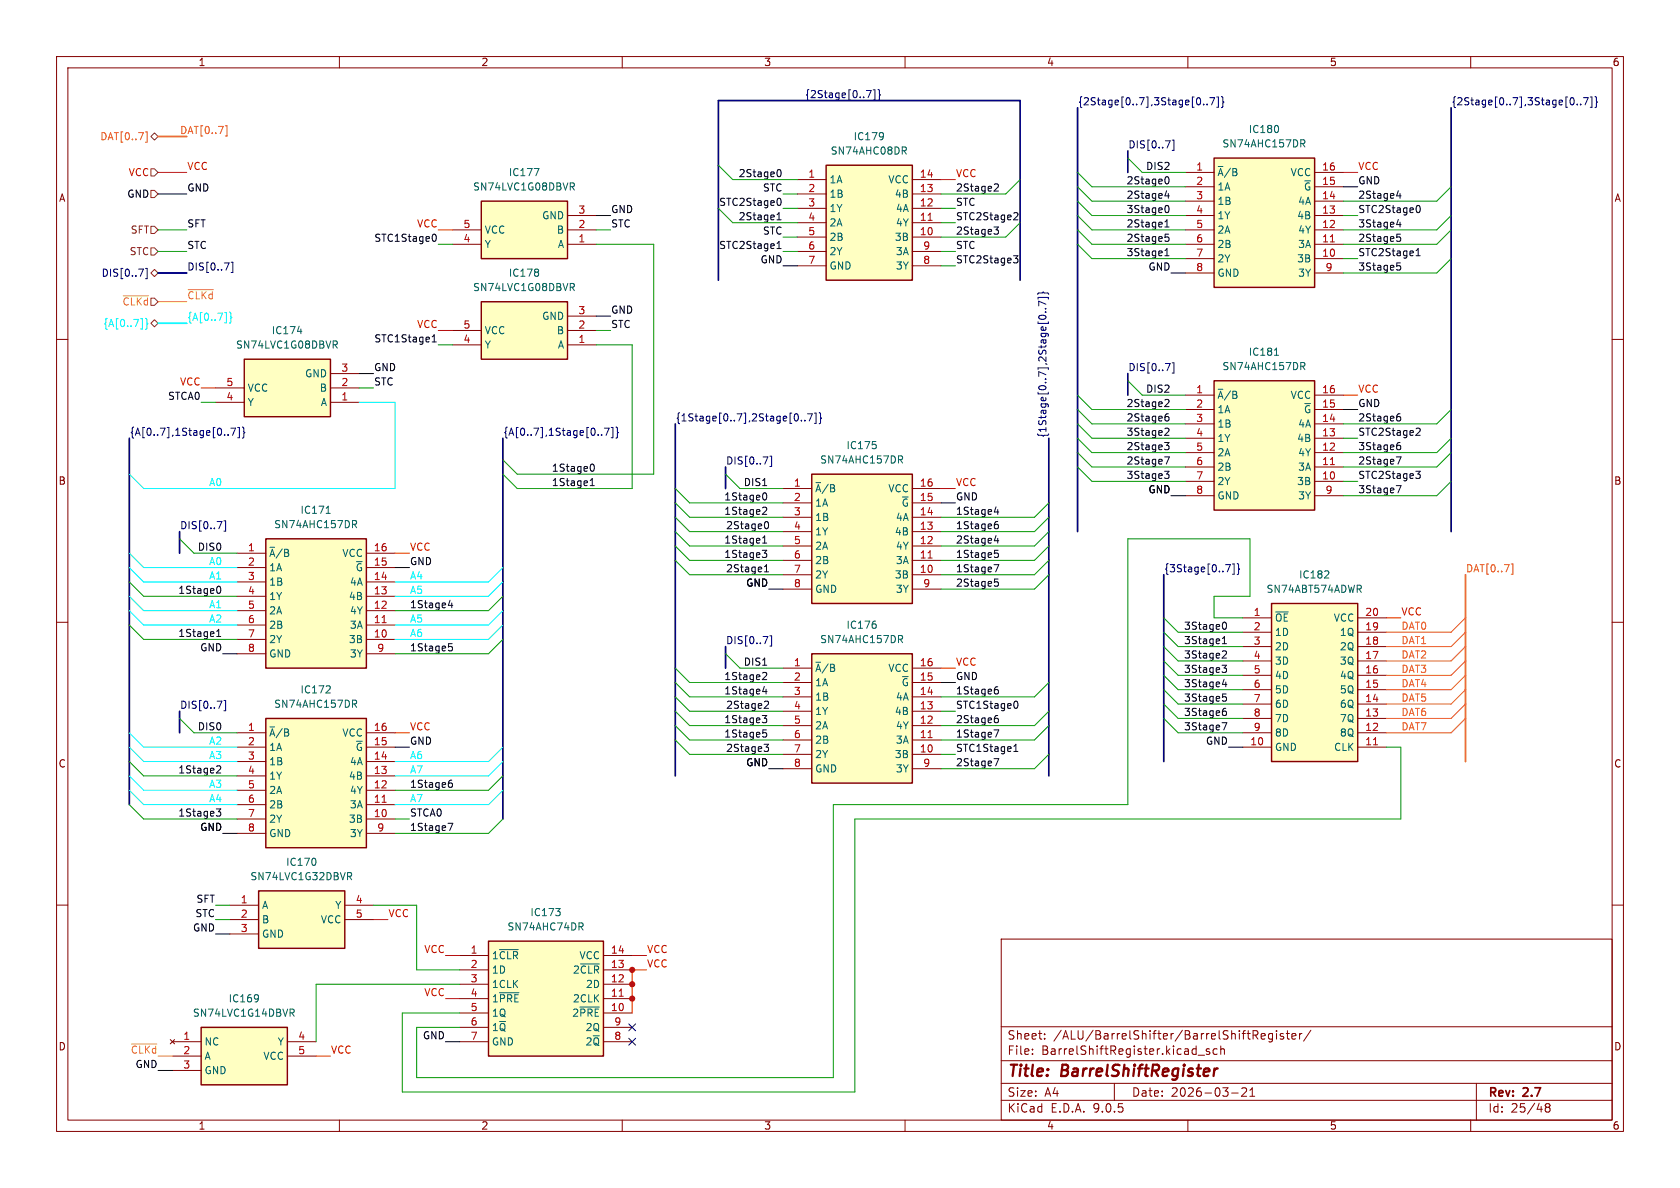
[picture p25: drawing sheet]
<svg xmlns="http://www.w3.org/2000/svg" width="297mm" height="210mm" viewBox="0 0 297 210" stroke-linecap="round" stroke-linejoin="round" font-family="sans-serif">
<defs><g id="words">
<g font-size="2.8" fill="#840000">
<text x="178" y="190.9">Title:</text>
<text x="187.7" y="190.9">BarrelShiftRegister</text>
</g>
<g font-size="2.1" fill="#840000">
<text x="178" y="184">Sheet:</text>
<text x="186.2" y="184">/ALU/BarrelShifter/BarrelShiftRegister/</text>
<text x="178" y="186.7">File:</text>
<text x="184.1" y="186.7">BarrelShiftRegister.kicad_sch</text>
<text x="178" y="196.9">KiCad</text>
<text x="178" y="194.1">Size:</text>
<text x="184.7" y="194.1">A4</text>
<text x="185.7" y="196.9">E.D.A.</text>
<text x="193.3" y="196.9">9.0.5</text>
<text x="200" y="194.1">Date:</text>
<text x="207" y="194.1">2026-03-21</text>
<text x="263" y="194.3">Rev:</text>
<text x="263" y="196.9">Id:</text>
<text x="267.1" y="196.9">25/48</text>
<text x="269.4" y="194.3">2.7</text>
</g>
<g font-size="1.8" fill="#840000">
<text x="35" y="11.9">1</text>
<text x="85" y="11.9">2</text>
<text x="135" y="11.9">3</text>
<text x="185" y="11.9">4</text>
<text x="235" y="11.9">5</text>
<text x="285" y="11.9">6</text>
<text x="10.3" y="35.9">A</text>
<text x="285.3" y="35.9">A</text>
<text x="10.3" y="85.9">B</text>
<text x="285.3" y="85.9">B</text>
<text x="10.3" y="135.9">C</text>
<text x="285.3" y="135.9">C</text>
<text x="10.3" y="185.9">D</text>
<text x="285.3" y="185.9">D</text>
<text x="35" y="199.9">1</text>
<text x="85" y="199.9">2</text>
<text x="135" y="199.9">3</text>
<text x="185" y="199.9">4</text>
<text x="235" y="199.9">5</text>
<text x="285" y="199.9">6</text>
</g>
<g font-size="1.8" fill="#000084">
<text x="142.2" y="17.4">{2Stage[0..7]}</text>
<text x="190.5" y="18.7">{2Stage[0..7],3Stage[0..7]}</text>
<text x="256.5" y="18.7">{2Stage[0..7],3Stage[0..7]}</text>
<text x="199.4" y="26.3">DIS[0..7]</text>
<text x="33" y="47.9">DIS[0..7]</text>
<text x="17.9" y="49.1">DIS[0..7]</text>
<text x="199.4" y="65.7">DIS[0..7]</text>
<text x="22.9" y="77.1">{A[0..7],1Stage[0..7]}</text>
<text x="88.9" y="77.1">{A[0..7],1Stage[0..7]}</text>
<text x="119.4" y="74.6">{1Stage[0..7],2Stage[0..7]}</text>
<text x="185.1" y="77.5" transform="rotate(-90 185.1 77.5)">{1Stage[0..7],2Stage[0..7]}</text>
<text x="128.3" y="82.2">DIS[0..7]</text>
<text x="31.7" y="93.6">DIS[0..7]</text>
<text x="205.7" y="101.3">{3Stage[0..7]}</text>
<text x="128.3" y="114">DIS[0..7]</text>
<text x="31.7" y="125.4">DIS[0..7]</text>
</g>
<g font-size="1.8" fill="#ff6400">
<text x="31.7" y="23.8">DAT[0..7]</text>
<text x="17.6" y="25">DAT[0..7]</text>
<text x="259.1" y="101.3">DAT[0..7]</text>
<text x="247.6" y="111.4">DAT0</text>
<text x="247.6" y="114">DAT1</text>
<text x="247.6" y="116.5">DAT2</text>
<text x="247.6" y="119">DAT3</text>
<text x="247.6" y="121.6">DAT4</text>
<text x="247.6" y="124.1">DAT5</text>
<text x="247.6" y="126.7">DAT6</text>
<text x="247.6" y="129.2">DAT7</text>
</g>
<g font-size="1.8" fill="#006464">
<text x="220.7" y="23.7">IC180</text>
<text x="146.8" y="27.5">SN74AHC08DR</text>
<text x="150.8" y="25">IC179</text>
<text x="216" y="26.3">SN74AHC157DR</text>
<text x="83.5" y="33.9">SN74LVC1G08DBVR</text>
<text x="89.9" y="31.3">IC177</text>
<text x="146.6" y="32.6">1A</text>
<text x="146.6" y="35.2">1B</text>
<text x="157" y="32.6">VCC</text>
<text x="158.1" y="35.2">4B</text>
<text x="215.1" y="31.3">~{A}/B</text>
<text x="215.1" y="33.9">1A</text>
<text x="228.1" y="31.3">VCC</text>
<text x="230.4" y="33.9">~{G}</text>
<text x="85.6" y="41.5">VCC</text>
<text x="95.7" y="39">GND</text>
<text x="98.3" y="41.5">B</text>
<text x="146.6" y="37.7">1Y</text>
<text x="146.6" y="40.2">2A</text>
<text x="158.3" y="37.7">4A</text>
<text x="158.3" y="40.2">4Y</text>
<text x="215.1" y="36.4">1B</text>
<text x="215.1" y="39">1Y</text>
<text x="215.1" y="41.5">2A</text>
<text x="229.2" y="39">4B</text>
<text x="229.4" y="36.4">4A</text>
<text x="229.4" y="41.5">4Y</text>
<text x="85.6" y="44">Y</text>
<text x="98.5" y="44">A</text>
<text x="146.6" y="42.8">2B</text>
<text x="146.6" y="45.3">2Y</text>
<text x="146.6" y="47.9">GND</text>
<text x="158.1" y="42.8">3B</text>
<text x="158.3" y="45.3">3A</text>
<text x="158.3" y="47.9">3Y</text>
<text x="215.1" y="44">2B</text>
<text x="215.1" y="46.6">2Y</text>
<text x="229.2" y="46.6">3B</text>
<text x="229.4" y="44">3A</text>
<text x="83.5" y="51.7">SN74LVC1G08DBVR</text>
<text x="89.9" y="49.1">IC178</text>
<text x="215.1" y="49.1">GND</text>
<text x="229.4" y="49.1">3Y</text>
<text x="47.9" y="59.3">IC174</text>
<text x="85.6" y="59.3">VCC</text>
<text x="95.7" y="56.7">GND</text>
<text x="98.3" y="59.3">B</text>
<text x="41.6" y="61.8">SN74LVC1G08DBVR</text>
<text x="85.6" y="61.8">Y</text>
<text x="98.5" y="61.8">A</text>
<text x="216" y="65.6">SN74AHC157DR</text>
<text x="220.7" y="63.1">IC181</text>
<text x="43.7" y="72">Y</text>
<text x="43.7" y="69.4">VCC</text>
<text x="53.8" y="66.9">GND</text>
<text x="56.4" y="69.4">B</text>
<text x="56.6" y="72">A</text>
<text x="215.1" y="70.7">~{A}/B</text>
<text x="228.1" y="70.7">VCC</text>
<text x="215.1" y="73.3">1A</text>
<text x="215.1" y="75.8">1B</text>
<text x="229.4" y="75.8">4A</text>
<text x="230.4" y="73.3">~{G}</text>
<text x="144.9" y="82.1">SN74AHC157DR</text>
<text x="149.5" y="79.6">IC175</text>
<text x="215.1" y="78.3">1Y</text>
<text x="215.1" y="80.9">2A</text>
<text x="215.1" y="83.4">2B</text>
<text x="229.2" y="78.3">4B</text>
<text x="229.4" y="80.9">4Y</text>
<text x="229.4" y="83.4">3A</text>
<text x="144" y="87.2">~{A}/B</text>
<text x="144" y="89.8">1A</text>
<text x="157" y="87.2">VCC</text>
<text x="159.3" y="89.8">~{G}</text>
<text x="215.1" y="86">2Y</text>
<text x="215.1" y="88.5">GND</text>
<text x="229.2" y="86">3B</text>
<text x="229.4" y="88.5">3Y</text>
<text x="48.4" y="93.6">SN74AHC157DR</text>
<text x="53" y="91">IC171</text>
<text x="144" y="92.3">1B</text>
<text x="144" y="94.8">1Y</text>
<text x="158.1" y="94.8">4B</text>
<text x="158.3" y="92.3">4A</text>
<text x="47.5" y="98.7">~{A}/B</text>
<text x="47.5" y="101.2">1A</text>
<text x="60.4" y="98.7">VCC</text>
<text x="62.8" y="101.2">~{G}</text>
<text x="144" y="97.4">2A</text>
<text x="144" y="99.9">2B</text>
<text x="158.3" y="97.4">4Y</text>
<text x="158.3" y="99.9">3A</text>
<text x="47.5" y="103.7">1B</text>
<text x="47.5" y="106.3">1Y</text>
<text x="61.6" y="106.3">4B</text>
<text x="61.8" y="103.7">4A</text>
<text x="144" y="102.5">2Y</text>
<text x="144" y="105">GND</text>
<text x="158.1" y="102.5">3B</text>
<text x="158.3" y="105">3Y</text>
<text x="223.8" y="105">SN74ABT574ADWR</text>
<text x="229.6" y="102.5">IC182</text>
<text x="47.5" y="108.8">2A</text>
<text x="47.5" y="111.4">2B</text>
<text x="47.5" y="113.9">2Y</text>
<text x="61.6" y="113.9">3B</text>
<text x="61.8" y="108.8">4Y</text>
<text x="61.8" y="111.4">3A</text>
<text x="144.9" y="113.9">SN74AHC157DR</text>
<text x="149.5" y="111.4">IC176</text>
<text x="225.3" y="110.1">~{OE}</text>
<text x="225.3" y="112.6">1D</text>
<text x="235.7" y="110.1">VCC</text>
<text x="236.8" y="112.6">1Q</text>
<text x="47.5" y="116.4">GND</text>
<text x="61.8" y="116.4">3Y</text>
<text x="144" y="119">~{A}/B</text>
<text x="157" y="119">VCC</text>
<text x="225.3" y="115.2">2D</text>
<text x="225.3" y="117.7">3D</text>
<text x="236.8" y="115.2">2Q</text>
<text x="236.8" y="117.7">3Q</text>
<text x="48.4" y="125.3">SN74AHC157DR</text>
<text x="53" y="122.8">IC172</text>
<text x="144" y="121.5">1A</text>
<text x="144" y="124.1">1B</text>
<text x="158.3" y="124.1">4A</text>
<text x="159.3" y="121.5">~{G}</text>
<text x="225.3" y="120.2">4D</text>
<text x="225.3" y="122.8">5D</text>
<text x="225.3" y="125.3">6D</text>
<text x="236.8" y="120.2">4Q</text>
<text x="236.8" y="122.8">5Q</text>
<text x="236.8" y="125.3">6Q</text>
<text x="47.5" y="130.4">~{A}/B</text>
<text x="60.4" y="130.4">VCC</text>
<text x="144" y="126.6">1Y</text>
<text x="144" y="129.1">2A</text>
<text x="144" y="131.7">2B</text>
<text x="158.1" y="126.6">4B</text>
<text x="158.3" y="129.1">4Y</text>
<text x="158.3" y="131.7">3A</text>
<text x="225.3" y="127.9">7D</text>
<text x="225.3" y="130.4">8D</text>
<text x="236.8" y="127.9">7Q</text>
<text x="236.8" y="130.4">8Q</text>
<text x="47.5" y="132.9">1A</text>
<text x="47.5" y="135.5">1B</text>
<text x="61.8" y="135.5">4A</text>
<text x="62.8" y="132.9">~{G}</text>
<text x="144" y="134.2">2Y</text>
<text x="144" y="136.8">GND</text>
<text x="158.1" y="134.2">3B</text>
<text x="158.3" y="136.8">3Y</text>
<text x="225.3" y="132.9">GND</text>
<text x="235.8" y="132.9">CLK</text>
<text x="47.5" y="138">1Y</text>
<text x="47.5" y="140.6">2A</text>
<text x="47.5" y="143.1">2B</text>
<text x="61.6" y="138">4B</text>
<text x="61.8" y="140.6">4Y</text>
<text x="61.8" y="143.1">3A</text>
<text x="47.5" y="145.6">2Y</text>
<text x="47.5" y="148.2">GND</text>
<text x="61.6" y="145.6">3B</text>
<text x="61.8" y="148.2">3Y</text>
<text x="44.2" y="155.8">SN74LVC1G32DBVR</text>
<text x="50.5" y="153.3">IC170</text>
<text x="46.2" y="160.9">A</text>
<text x="59.2" y="160.9">Y</text>
<text x="46.2" y="163.4">B</text>
<text x="46.2" y="166">GND</text>
<text x="56.6" y="163.4">VCC</text>
<text x="89.6" y="164.7">SN74AHC74DR</text>
<text x="93.7" y="162.2">IC173</text>
<text x="86.9" y="169.8">1~{CLR}</text>
<text x="86.9" y="172.3">1D</text>
<text x="101.2" y="172.3">2~{CLR}</text>
<text x="102.3" y="169.8">VCC</text>
<text x="34" y="179.9">SN74LVC1G14DBVR</text>
<text x="40.3" y="177.4">IC169</text>
<text x="86.9" y="174.9">1CLK</text>
<text x="86.9" y="177.4">1~{PRE}</text>
<text x="86.9" y="179.9">1Q</text>
<text x="101.1" y="179.9">2~{PRE}</text>
<text x="101.2" y="177.4">2CLK</text>
<text x="103.5" y="174.9">2D</text>
<text x="36.1" y="185">NC</text>
<text x="49" y="185">Y</text>
<text x="86.9" y="182.5">1~{Q}</text>
<text x="86.9" y="185">GND</text>
<text x="103.4" y="182.5">2Q</text>
<text x="103.4" y="185">2~{Q}</text>
<text x="36.1" y="187.6">A</text>
<text x="36.1" y="190.1">GND</text>
<text x="46.5" y="187.6">VCC</text>
</g>
<g font-size="1.8">
<text x="22.4" y="35.2">GND</text>
<text x="33" y="33.9">GND</text>
<text x="240" y="32.7">GND</text>
<text x="107.9" y="37.8">GND</text>
<text x="134.4" y="46.6">GND</text>
<text x="202.9" y="47.9">GND</text>
<text x="107.9" y="55.5">GND</text>
<text x="66" y="65.7">GND</text>
<text x="240" y="72">GND</text>
<text x="168.9" y="88.6">GND</text>
<text x="202.9" y="87.3">GND</text>
<text x="72.4" y="100">GND</text>
<text x="131.8" y="103.8">GND</text>
<text x="35.3" y="115.2">GND</text>
<text x="168.9" y="120.3">GND</text>
<text x="72.4" y="131.7">GND</text>
<text x="213.1" y="131.7">GND</text>
<text x="131.8" y="135.5">GND</text>
<text x="35.3" y="147">GND</text>
<text x="34" y="164.8">GND</text>
<text x="74.7" y="183.8">GND</text>
<text x="23.9" y="188.9">GND</text>
</g>
<g font-size="1.8" fill="#ff0007">
<text x="22.6" y="31.3">VCC</text>
<text x="33" y="30.1">VCC</text>
<text x="168.9" y="31.4">VCC</text>
<text x="240" y="30.1">VCC</text>
<text x="73.6" y="40.3">VCC</text>
<text x="73.6" y="58.1">VCC</text>
<text x="31.7" y="68.2">VCC</text>
<text x="240" y="69.5">VCC</text>
<text x="168.9" y="86">VCC</text>
<text x="72.4" y="97.4">VCC</text>
<text x="247.6" y="108.9">VCC</text>
<text x="168.9" y="117.8">VCC</text>
<text x="72.4" y="129.2">VCC</text>
<text x="68.6" y="162.2">VCC</text>
<text x="74.9" y="168.6">VCC</text>
<text x="114.3" y="168.6">VCC</text>
<text x="114.3" y="171.1">VCC</text>
<text x="74.9" y="176.2">VCC</text>
<text x="58.4" y="186.3">VCC</text>
</g>
<g font-size="1.8" fill="#0f0f0f">
<text x="130.5" y="31.4">2Stage0</text>
<text x="134.8" y="33.9">STC</text>
<text x="168.9" y="33.9">2Stage2</text>
<text x="199.1" y="32.7">2Stage0</text>
<text x="199.1" y="35.2">2Stage4</text>
<text x="202.5" y="30.1">DIS2</text>
<text x="240" y="35.2">2Stage4</text>
<text x="33" y="40.3">SFT</text>
<text x="107.9" y="40.3">STC</text>
<text x="127" y="36.5">STC2Stage0</text>
<text x="130.5" y="39">2Stage1</text>
<text x="134.8" y="41.6">STC</text>
<text x="168.9" y="36.5">STC</text>
<text x="168.9" y="41.6">2Stage3</text>
<text x="168.9" y="39">STC2Stage2</text>
<text x="199.1" y="40.3">2Stage1</text>
<text x="199.1" y="37.8">3Stage0</text>
<text x="240" y="40.3">3Stage4</text>
<text x="240" y="37.8">STC2Stage0</text>
<text x="33" y="44.1">STC</text>
<text x="66.1" y="42.8">STC1Stage0</text>
<text x="127" y="44.1">STC2Stage1</text>
<text x="168.9" y="46.6">STC2Stage3</text>
<text x="168.9" y="44.1">STC</text>
<text x="199.1" y="45.4">3Stage1</text>
<text x="199.1" y="42.8">2Stage5</text>
<text x="240" y="42.8">2Stage5</text>
<text x="240" y="47.9">3Stage5</text>
<text x="240" y="45.4">STC2Stage1</text>
<text x="107.9" y="58.1">STC</text>
<text x="66.1" y="60.6">STC1Stage1</text>
<text x="29.6" y="70.8">STCA0</text>
<text x="66" y="68.2">STC</text>
<text x="202.5" y="69.5">DIS2</text>
<text x="199.1" y="77.1">3Stage2</text>
<text x="199.1" y="72">2Stage2</text>
<text x="199.1" y="74.6">2Stage6</text>
<text x="240" y="77.1">STC2Stage2</text>
<text x="240" y="74.6">2Stage6</text>
<text x="97.5" y="83.5">1Stage0</text>
<text x="199.1" y="82.2">2Stage7</text>
<text x="199.1" y="79.7">2Stage3</text>
<text x="240" y="82.2">2Stage7</text>
<text x="240" y="79.7">3Stage6</text>
<text x="97.5" y="86">1Stage1</text>
<text x="127.9" y="88.6">1Stage0</text>
<text x="131.4" y="86">DIS1</text>
<text x="199.1" y="84.7">3Stage3</text>
<text x="240" y="84.7">STC2Stage3</text>
<text x="240" y="87.3">3Stage7</text>
<text x="127.9" y="91.1">1Stage2</text>
<text x="128.3" y="93.6">2Stage0</text>
<text x="168.9" y="91.1">1Stage4</text>
<text x="168.9" y="93.6">1Stage6</text>
<text x="34.9" y="97.4">DIS0</text>
<text x="127.9" y="98.7">1Stage3</text>
<text x="127.9" y="96.2">1Stage1</text>
<text x="128.3" y="101.3">2Stage1</text>
<text x="168.9" y="101.3">1Stage7</text>
<text x="168.9" y="98.7">1Stage5</text>
<text x="168.9" y="96.2">2Stage4</text>
<text x="31.4" y="105.1">1Stage0</text>
<text x="72.4" y="107.6">1Stage4</text>
<text x="168.9" y="103.8">2Stage5</text>
<text x="31.4" y="112.7">1Stage1</text>
<text x="209.2" y="111.4">3Stage0</text>
<text x="209.2" y="114">3Stage1</text>
<text x="72.4" y="115.2">1Stage5</text>
<text x="131.4" y="117.8">DIS1</text>
<text x="209.2" y="116.5">3Stage2</text>
<text x="209.2" y="119">3Stage3</text>
<text x="127.9" y="122.8">1Stage4</text>
<text x="127.9" y="120.3">1Stage2</text>
<text x="128.3" y="125.4">2Stage2</text>
<text x="168.9" y="125.4">STC1Stage0</text>
<text x="168.9" y="122.8">1Stage6</text>
<text x="209.2" y="121.6">3Stage4</text>
<text x="209.2" y="124.1">3Stage5</text>
<text x="34.9" y="129.2">DIS0</text>
<text x="127.9" y="127.9">1Stage3</text>
<text x="127.9" y="130.5">1Stage5</text>
<text x="168.9" y="130.5">1Stage7</text>
<text x="168.9" y="127.9">2Stage6</text>
<text x="209.2" y="126.7">3Stage6</text>
<text x="209.2" y="129.2">3Stage7</text>
<text x="31.4" y="136.8">1Stage2</text>
<text x="128.3" y="133">2Stage3</text>
<text x="168.9" y="135.5">2Stage7</text>
<text x="168.9" y="133">STC1Stage1</text>
<text x="72.4" y="139.4">1Stage6</text>
<text x="31.4" y="144.4">1Stage3</text>
<text x="72.4" y="144.4">STCA0</text>
<text x="72.4" y="147">1Stage7</text>
<text x="34.6" y="159.7">SFT</text>
<text x="34.4" y="162.2">STC</text>
</g>
<g font-size="1.8" fill="#a90000">
<text x="142.8" y="31.5">1</text>
<text x="142.8" y="34">2</text>
<text x="162.5" y="31.5">14</text>
<text x="162.5" y="34">13</text>
<text x="211.4" y="30.2">1</text>
<text x="211.4" y="32.8">2</text>
<text x="211.4" y="35.3">3</text>
<text x="233.6" y="30.2">16</text>
<text x="233.6" y="32.8">15</text>
<text x="233.6" y="35.3">14</text>
<text x="81.8" y="40.4">5</text>
<text x="102.2" y="40.4">2</text>
<text x="102.2" y="37.8">3</text>
<text x="142.8" y="36.6">3</text>
<text x="142.8" y="39.1">4</text>
<text x="142.8" y="41.7">5</text>
<text x="162.5" y="36.6">12</text>
<text x="162.5" y="39.1">11</text>
<text x="162.5" y="41.7">10</text>
<text x="211.4" y="37.8">4</text>
<text x="211.4" y="40.4">5</text>
<text x="233.6" y="37.8">13</text>
<text x="233.6" y="40.4">12</text>
<text x="81.8" y="42.9">4</text>
<text x="102.2" y="42.9">1</text>
<text x="142.8" y="44.2">6</text>
<text x="142.8" y="46.7">7</text>
<text x="163.1" y="44.2">9</text>
<text x="163.1" y="46.7">8</text>
<text x="211.4" y="42.9">6</text>
<text x="211.4" y="45.5">7</text>
<text x="233.6" y="42.9">11</text>
<text x="233.6" y="45.5">10</text>
<text x="211.4" y="48">8</text>
<text x="234.2" y="48">9</text>
<text x="81.8" y="58.2">5</text>
<text x="102.2" y="58.2">2</text>
<text x="102.2" y="55.6">3</text>
<text x="60.3" y="65.8">3</text>
<text x="81.8" y="60.7">4</text>
<text x="102.2" y="60.7">1</text>
<text x="39.9" y="70.9">4</text>
<text x="39.9" y="68.3">5</text>
<text x="60.3" y="70.9">1</text>
<text x="60.3" y="68.3">2</text>
<text x="211.4" y="69.6">1</text>
<text x="233.6" y="69.6">16</text>
<text x="211.4" y="72.1">2</text>
<text x="211.4" y="74.7">3</text>
<text x="211.4" y="77.2">4</text>
<text x="233.6" y="72.1">15</text>
<text x="233.6" y="74.7">14</text>
<text x="233.6" y="77.2">13</text>
<text x="211.4" y="79.8">5</text>
<text x="211.4" y="82.3">6</text>
<text x="233.6" y="79.8">12</text>
<text x="233.6" y="82.3">11</text>
<text x="140.3" y="86.1">1</text>
<text x="140.3" y="88.6">2</text>
<text x="162.5" y="86.1">16</text>
<text x="162.5" y="88.6">15</text>
<text x="211.4" y="84.8">7</text>
<text x="211.4" y="87.4">8</text>
<text x="233.6" y="84.8">10</text>
<text x="234.2" y="87.4">9</text>
<text x="140.3" y="91.2">3</text>
<text x="140.3" y="93.7">4</text>
<text x="162.5" y="91.2">14</text>
<text x="162.5" y="93.7">13</text>
<text x="43.7" y="97.5">1</text>
<text x="43.7" y="100.1">2</text>
<text x="66" y="97.5">16</text>
<text x="66" y="100.1">15</text>
<text x="140.3" y="96.3">5</text>
<text x="140.3" y="98.8">6</text>
<text x="140.3" y="101.3">7</text>
<text x="162.5" y="96.3">12</text>
<text x="162.5" y="98.8">11</text>
<text x="162.5" y="101.3">10</text>
<text x="43.7" y="102.6">3</text>
<text x="43.7" y="105.2">4</text>
<text x="43.7" y="107.7">5</text>
<text x="66" y="102.6">14</text>
<text x="66" y="105.2">13</text>
<text x="66" y="107.7">12</text>
<text x="140.3" y="103.9">8</text>
<text x="163.1" y="103.9">9</text>
<text x="43.7" y="110.2">6</text>
<text x="43.7" y="112.8">7</text>
<text x="66" y="110.2">11</text>
<text x="66" y="112.8">10</text>
<text x="221.5" y="109">1</text>
<text x="221.5" y="111.5">2</text>
<text x="241.3" y="109">20</text>
<text x="241.3" y="111.5">19</text>
<text x="43.7" y="115.3">8</text>
<text x="66.6" y="115.3">9</text>
<text x="140.3" y="117.9">1</text>
<text x="162.5" y="117.9">16</text>
<text x="221.5" y="114">3</text>
<text x="221.5" y="116.6">4</text>
<text x="221.5" y="119.1">5</text>
<text x="241.3" y="114">18</text>
<text x="241.3" y="116.6">17</text>
<text x="241.3" y="119.1">16</text>
<text x="140.3" y="120.4">2</text>
<text x="140.3" y="122.9">3</text>
<text x="140.3" y="125.5">4</text>
<text x="162.5" y="120.4">15</text>
<text x="162.5" y="122.9">14</text>
<text x="162.5" y="125.5">13</text>
<text x="221.5" y="121.7">6</text>
<text x="221.5" y="124.2">7</text>
<text x="241.3" y="121.7">15</text>
<text x="241.3" y="124.2">14</text>
<text x="43.7" y="129.3">1</text>
<text x="43.7" y="131.8">2</text>
<text x="66" y="129.3">16</text>
<text x="66" y="131.8">15</text>
<text x="140.3" y="128">5</text>
<text x="140.3" y="130.6">6</text>
<text x="162.5" y="128">12</text>
<text x="162.5" y="130.6">11</text>
<text x="220.9" y="131.8">10</text>
<text x="221.5" y="126.7">8</text>
<text x="221.5" y="129.3">9</text>
<text x="241.3" y="126.7">13</text>
<text x="241.3" y="129.3">12</text>
<text x="241.3" y="131.8">11</text>
<text x="43.7" y="134.4">3</text>
<text x="43.7" y="136.9">4</text>
<text x="66" y="134.4">14</text>
<text x="66" y="136.9">13</text>
<text x="140.3" y="133.1">7</text>
<text x="140.3" y="135.6">8</text>
<text x="162.5" y="133.1">10</text>
<text x="163.1" y="135.6">9</text>
<text x="43.7" y="139.4">5</text>
<text x="43.7" y="142">6</text>
<text x="66" y="139.4">12</text>
<text x="66" y="142">11</text>
<text x="43.7" y="144.5">7</text>
<text x="43.7" y="147.1">8</text>
<text x="66" y="144.5">10</text>
<text x="66.6" y="147.1">9</text>
<text x="42.5" y="159.8">1</text>
<text x="62.8" y="159.8">4</text>
<text x="42.5" y="162.3">2</text>
<text x="42.5" y="164.8">3</text>
<text x="62.8" y="162.3">5</text>
<text x="83.1" y="168.7">1</text>
<text x="83.1" y="171.2">2</text>
<text x="83.1" y="173.7">3</text>
<text x="107.9" y="168.7">14</text>
<text x="107.9" y="171.2">13</text>
<text x="107.9" y="173.7">12</text>
<text x="83.1" y="176.3">4</text>
<text x="83.1" y="178.8">5</text>
<text x="107.9" y="176.3">11</text>
<text x="107.9" y="178.8">10</text>
<text x="32.3" y="183.9">1</text>
<text x="52.6" y="183.9">4</text>
<text x="83.1" y="181.4">6</text>
<text x="83.1" y="183.9">7</text>
<text x="108.5" y="181.4">9</text>
<text x="108.5" y="183.9">8</text>
<text x="32.3" y="186.4">2</text>
<text x="32.3" y="189">3</text>
<text x="52.6" y="186.4">5</text>
</g>
<g font-size="1.8" fill="#725600">
<text x="23" y="41.5">SFT</text>
<text x="22.8" y="45.3">STC</text>
<text x="21.6" y="54.2">~{CLKd}</text>
</g>
<g font-size="1.8" fill="#ffba00">
<text x="33" y="53">~{CLKd}</text>
<text x="23" y="186.3">~{CLKd}</text>
</g>
<g font-size="1.8" fill="#00f8ff">
<text x="18.2" y="58">{A[0..7]}</text>
<text x="33" y="56.8">{A[0..7]}</text>
<text x="36.9" y="86">A0</text>
<text x="36.9" y="100">A0</text>
<text x="36.9" y="107.6">A1</text>
<text x="36.9" y="102.5">A1</text>
<text x="72.4" y="105.1">A5</text>
<text x="72.4" y="102.5">A4</text>
<text x="36.9" y="110.1">A2</text>
<text x="72.4" y="112.7">A6</text>
<text x="72.4" y="110.1">A5</text>
<text x="36.9" y="131.7">A2</text>
<text x="36.9" y="134.3">A3</text>
<text x="72.4" y="134.3">A6</text>
<text x="72.4" y="136.8">A7</text>
<text x="36.9" y="141.9">A4</text>
<text x="36.9" y="139.4">A3</text>
<text x="72.4" y="141.9">A7</text>
</g>
</g></defs>
<g fill="none" stroke="#840000" stroke-width=".18">
<path d="M10 10h277v190h-277zM12 12h273v186h-273zM60 10v2M110 10v2M160 10v2M210 10v2M260 10v2M10 60h2M285 60h2M10 110h2M285 110h2M10 160h2"/>
<path d="M177 166h108v32h-108zM285 160h2M60 198v2M110 198v2M160 198v2M177 194.5h108M177 191.5h108M177 187.5h108M177 181.5h108M182.5 186.3v.1M182.5 185.5v.1M184.7 183.6v.1"/>
<path d="M184.7 182.8v.1M197 191.5v3M210 198v2M211.8 186.5h1.2M213.8 185.5l-.3-.1-.3 .2 .1 .2 .5 .2v.3h-.6M215.2 185.5l-.5-.1-.2 .3v.4l.1 .2h.6M215.8 185.5l.2-.1 .4 .1 .1 .9M215.8 184.9v1.5M217.7 193.2h1.2M219.5 192.4l.6-.1 .2 .1 .1 .3-.9 1.1h.9M221 193.8h.8M221 192.7l.4-.4v1.5"/>
<path d="M223 183.2l.7-.1-.1-.3-.4-.1-.2 .2v.7h.6M225 182.8l-.5-.1-.3 .3v.4l.2 .2h.6M225 182.7v1.2l-.3 .3-.4-.1M225.7 182.2v.1M225.7 182.7v1M226.9 182.8l-.4-.1-.2 .2 .1 .2 .5 .2v.3h-.6M227.4 182.7h.6M227.6 182.2v1.3l.4 .2M228.4 183.2l.7-.1-.1-.3-.4-.1-.2 .2 .1 .7h.5M229.7 182.7v1M230.2 182.7l-.3 .1-.2 .2M231.7 182.1l-1.2 2"/>
<path d="M260 198v2M261 191.5v6.5M273.5 195.7l-.3-.2 .3-.4 .4 .1 .1 .2-.3 .3M273.5 195.7l-.3 .3v.5l.3 .1 .4-.1 .1-.2v-.4l-.3-.2M273.5 195.7h.2"/>
</g>
<path d="M214.7 188.9l-.2 1.3M215.3 188.9l-.4 .1-.2 .3" fill="none" stroke="#840000" stroke-width=".4"/>
<path d="M85.1 35.6h15.2v10.1h-15.2z" fill="#ffffc2"/>
<path d="M85.1 35.6h15.2v10.1h-15.2z" fill="none" stroke="#840000" stroke-width=".25"/>
<path d="M100.3 38.1h5.1M80 43.2h5.1M80 40.6h5.1M100.3 43.2h5.1M100.3 40.6h5.1" fill="none" stroke="#840000" stroke-width=".18"/>
<path d="M94.4 29.8h.9l-.6 1.3M100.8 32.3h.5l.2 .3-.1 .3-.6 .1M101.1 33l.4 .6" fill="none" stroke="#006464" stroke-width=".18"/>
<path d="M47 127h17.8v22.9h-17.8z" fill="#ffffc2"/>
<path d="M47 127h17.8v22.9h-17.8z" fill="none" stroke="#840000" stroke-width=".25"/>
<g fill="none" stroke="#840000" stroke-width=".18">
<path d="M41.9 129.5h5.1M41.9 132.1h5.1M41.9 134.6h5.1M41.9 137.2h5.1M41.9 139.7h5.1M64.8 129.5h5M64.8 132.1h5M64.8 134.6h5M64.8 137.2h5M64.8 139.7h5M41.9 142.2h5.1M41.9 144.8h5.1"/>
<path d="M41.9 147.3h5.1M64.8 142.2h5M64.8 144.8h5M64.8 147.3h5"/>
</g>
<path d="M67.6 141.8h.7" fill="none" stroke="#a90000" stroke-width=".18"/>
<path d="M58.3 121.3l.1 .2-.1 .3-.7 .7h.8M62.3 123.8h.5l.2 .2-.1 .4h-.6M62.6 124.4l.4 .6" fill="none" stroke="#006464" stroke-width=".18"/>
<path d="M45.7 157.5h15.3v10.1h-15.3z" fill="#ffffc2"/>
<path d="M45.7 157.5h15.3v10.1h-15.3z" fill="none" stroke="#840000" stroke-width=".25"/>
<path d="M40.6 160h5.1M40.6 162.6h5.1M40.6 165.1h5.1M61 160h5M61 162.6h5" fill="none" stroke="#840000" stroke-width=".18"/>
<path d="M55.7 151.8l.1 .4-.1 .7M61.4 154.2h.5l.3 .3-.2 .4h-.6M61.7 154.9l.5 .6" fill="none" stroke="#006464" stroke-width=".18"/>
<path d="M143.5 83.8h17.8v22.9h-17.8z" fill="#ffffc2"/>
<path d="M143.5 83.8h17.8v22.9h-17.8z" fill="none" stroke="#840000" stroke-width=".25"/>
<g fill="none" stroke="#840000" stroke-width=".18">
<path d="M138.4 86.4h5.1M138.4 88.9h5.1M138.4 91.4h5.1M138.4 94h5.1M138.4 96.5h5.1M138.4 99.1h5.1M161.3 86.4h5.1M161.3 88.9h5.1M161.3 91.4h5.1M161.3 94h5.1M161.3 96.5h5.1M161.3 99.1h5.1"/>
<path d="M138.4 101.6h5.1M138.4 104.1h5.1M161.3 101.6h5.1M161.3 104.1h5.1"/>
</g>
<path d="M164.1 98.6h.7" fill="none" stroke="#a90000" stroke-width=".18"/>
<path d="M154.2 78h.6M154.8 78.6l.1 .2-.1 .5M158.8 80.6h.5l.3 .2-.2 .4-.6 .1M159.1 81.3l.5 .6" fill="none" stroke="#006464" stroke-width=".18"/>
<path d="M35.6 181.6h15.2v10.2h-15.2z" fill="#ffffc2"/>
<path d="M35.6 181.6h15.2v10.2h-15.2z" fill="none" stroke="#840000" stroke-width=".25"/>
<path d="M30.1 183.8l.8 .7M30.5 184.2h5.1M30.5 186.7h5.1M30.5 189.2h5.1M30.9 183.8l-.8 .7M50.8 184.2h5.1M50.8 186.7h5.1" fill="none" stroke="#840000" stroke-width=".18"/>
<path d="M45.6 175.9v.1a1.07 1.07 0 0 1-.1 1M45.7 176.4l-.1 .2M51.3 178.4h.5l.2 .2-.1 .4h-.6M51.6 179l.4 .6" fill="none" stroke="#006464" stroke-width=".18"/>
<path d="M143.5 115.6h17.8v22.8h-17.8z" fill="#ffffc2"/>
<path d="M143.5 115.6h17.8v22.8h-17.8z" fill="none" stroke="#840000" stroke-width=".25"/>
<g fill="none" stroke="#840000" stroke-width=".18">
<path d="M138.4 118.1h5.1M161.3 118.1h5.1M138.4 120.7h5.1M138.4 123.2h5.1M138.4 125.7h5.1M138.4 128.3h5.1M138.4 130.8h5.1M138.4 133.4h5.1M138.4 135.9h5.1M161.3 120.7h5.1M161.3 123.2h5.1M161.3 125.7h5.1"/>
<path d="M161.3 128.3h5.1M161.3 130.8h5.1M161.3 133.4h5.1M161.3 135.9h5.1"/>
</g>
<path d="M164.1 130.4h.7" fill="none" stroke="#a90000" stroke-width=".18"/>
<path d="M154.8 110.3l.1 .2-.1 .5M158.8 112.3h.5l.3 .3-.2 .3-.6 .1M159.1 113l.5 .6" fill="none" stroke="#006464" stroke-width=".18"/>
<path d="M85.1 53.3h15.2v10.2h-15.2z" fill="#ffffc2"/>
<path d="M85.1 53.3h15.2v10.2h-15.2z" fill="none" stroke="#840000" stroke-width=".25"/>
<path d="M80 58.4h5.1M100.3 58.4h5.1M100.3 55.9h5.1M80 61h5.1M100.3 61h5.1" fill="none" stroke="#840000" stroke-width=".18"/>
<path d="M95.1 47.6l.1 .2-.1 .3M95.1 48.2l.1 .2-.1 .4M100.8 50.1h.5l.2 .3-.1 .3-.6 .1M101.1 50.8l.4 .6" fill="none" stroke="#006464" stroke-width=".18"/>
<path d="M43.2 63.5h15.2v10.2h-15.2z" fill="#ffffc2"/>
<path d="M43.2 63.5h15.2v10.2h-15.2z" fill="none" stroke="#840000" stroke-width=".25"/>
<path d="M38.1 71.1h5.1M38.1 68.6h5.1M58.4 71.1h5.1M58.4 68.6h5.1M58.4 66h5.1" fill="none" stroke="#840000" stroke-width=".18"/>
<path d="M52.6 58.6h.8M58.9 60.3h.5l.2 .2-.1 .4h-.6M59.2 60.9l.4 .6" fill="none" stroke="#006464" stroke-width=".18"/>
<path d="M146 29.2h15.3v20.3h-15.3z" fill="#ffffc2"/>
<path d="M146 29.2h15.3v20.3h-15.3z" fill="none" stroke="#840000" stroke-width=".25"/>
<g fill="none" stroke="#840000" stroke-width=".18">
<path d="M141 31.8h5M141 34.3h5M141 36.8h5M141 39.4h5M161.3 31.8h5.1M161.3 34.3h5.1M161.3 36.8h5.1M161.3 39.4h5.1M141 41.9h5M141 44.5h5M141 47h5M161.3 41.9h5.1"/>
<path d="M161.3 44.5h5.1M161.3 47h5.1"/>
</g>
<path d="M164.1 39h.7" fill="none" stroke="#a90000" stroke-width=".18"/>
<path d="M156.1 23.5v.1a1.07 1.07 0 0 1-.1 1M156.2 24l-.1 .2M159.8 26.6l.4 .6M160 26l.2 .2v.3l-.2 .1" fill="none" stroke="#006464" stroke-width=".18"/>
<path d="M214.6 67.3h17.8v22.9h-17.8z" fill="#ffffc2"/>
<path d="M214.6 67.3h17.8v22.9h-17.8z" fill="none" stroke="#840000" stroke-width=".25"/>
<g fill="none" stroke="#840000" stroke-width=".18">
<path d="M209.5 69.9h5.1M209.5 72.4h5.1M209.5 74.9h5.1M209.5 77.5h5.1M232.4 69.9h5.1M232.4 72.4h5.1M232.4 74.9h5.1M232.4 77.5h5.1M209.5 80h5.1M209.5 82.6h5.1M209.5 85.1h5.1M209.5 87.6h5.1"/>
<path d="M232.4 80h5.1M232.4 82.6h5.1M232.4 85.1h5.1M232.4 87.6h5.1"/>
</g>
<path d="M235.2 82.1h.7" fill="none" stroke="#a90000" stroke-width=".18"/>
<path d="M225.3 62.8h.7M225.5 61.7l.2-.2v1.3M230 64.1h.4l.3 .2-.1 .4h-.6M230.3 64.7l.4 .6" fill="none" stroke="#006464" stroke-width=".18"/>
<path d="M47 95.3h17.8v22.8h-17.8z" fill="#ffffc2"/>
<path d="M47 95.3h17.8v22.8h-17.8z" fill="none" stroke="#840000" stroke-width=".25"/>
<g fill="none" stroke="#840000" stroke-width=".18">
<path d="M41.9 97.8h5.1M64.8 97.8h5M41.9 100.3h5.1M41.9 102.9h5.1M41.9 105.4h5.1M41.9 108h5.1M41.9 110.5h5.1M41.9 113h5.1M41.9 115.6h5.1M64.8 100.3h5M64.8 102.9h5M64.8 105.4h5"/>
<path d="M64.8 108h5M64.8 110.5h5M64.8 113h5M64.8 115.6h5"/>
</g>
<path d="M67.6 110.1h.7" fill="none" stroke="#a90000" stroke-width=".18"/>
<path d="M57.7 90.7h.7M57.9 89.7l.1-.2v1.2M62.3 92h.5l.2 .3-.1 .3-.6 .1M62.6 92.7l.4 .6" fill="none" stroke="#006464" stroke-width=".18"/>
<path d="M214.6 27.9h17.8v22.9h-17.8z" fill="#ffffc2"/>
<path d="M214.6 27.9h17.8v22.9h-17.8z" fill="none" stroke="#840000" stroke-width=".25"/>
<g fill="none" stroke="#840000" stroke-width=".18">
<path d="M209.5 30.5h5.1M209.5 33h5.1M209.5 35.6h5.1M209.5 38.1h5.1M232.4 30.5h5.1M232.4 33h5.1M232.4 35.6h5.1M232.4 38.1h5.1M209.5 40.6h5.1M209.5 43.2h5.1M209.5 45.7h5.1M209.5 48.3h5.1"/>
<path d="M232.4 40.6h5.1M232.4 43.2h5.1M232.4 45.7h5.1M232.4 48.3h5.1"/>
</g>
<path d="M235.2 42.8h.7" fill="none" stroke="#a90000" stroke-width=".18"/>
<path d="M225.9 22.3l.1 .4-.1 .6M230 24.7h.4l.3 .3-.1 .3-.6 .1M230.3 25.4l.4 .6" fill="none" stroke="#006464" stroke-width=".18"/>
<path d="M224.8 106.7h15.2v27.9h-15.2z" fill="#ffffc2"/>
<path d="M224.8 106.7h15.2v27.9h-15.2z" fill="none" stroke="#840000" stroke-width=".25"/>
<g fill="none" stroke="#840000" stroke-width=".18">
<path d="M219.7 109.2h5.1M219.7 111.8h5.1M219.7 114.3h5.1M219.7 116.8h5.1M219.7 119.4h5.1M240 109.2h5.1M240 111.8h5.1M240 114.3h5.1M240 116.8h5.1M240 119.4h5.1M219.7 121.9h5.1M219.7 124.5h5.1"/>
<path d="M219.7 127h5.1M219.7 129.5h5.1M219.7 132.1h5.1M240 121.9h5.1M240 124.5h5.1M240 127h5.1M240 129.5h5.1M240 132.1h5.1"/>
</g>
<path d="M242.8 131.7h.7" fill="none" stroke="#a90000" stroke-width=".18"/>
<path d="M234.8 101l.1 .2v.3l-.8 .7h.8M240.2 104.1l.5 .6M240.5 103.5l.2 .2-.2 .4" fill="none" stroke="#006464" stroke-width=".18"/>
<path d="M86.4 166.4h20.3v20.3h-20.3z" fill="#ffffc2"/>
<path d="M86.4 166.4h20.3v20.3h-20.3z" fill="none" stroke="#840000" stroke-width=".25"/>
<g fill="none" stroke="#840000" stroke-width=".18">
<path d="M81.3 168.9h5.1M81.3 171.5h5.1M81.3 174h5.1M81.3 176.5h5.1M81.3 179.1h5.1M106.7 168.9h5.1M106.7 171.5h5.1M106.7 174h5.1M106.7 176.5h5.1M106.7 179.1h5.1M81.3 181.6h5.1M81.3 184.2h5.1"/>
<path d="M106.7 181.6h5.1M106.7 184.2h5.1"/>
</g>
<path d="M88.3 167.9h3.3M88.3 175.5h3.4M98.2 160.6h.8l-.4 .5M98.9 161.1l.1 .2-.1 .5M102.5 178h3.4M102.6 170.4h3.3M102.7 163.8l.4 .6M102.8 163.1l.3 .3-.1 .3-.2 .1" fill="none" stroke="#006464" stroke-width=".18"/>
<path d="M109.5 176.1h.7" fill="none" stroke="#a90000" stroke-width=".18"/>
<path d="M26.7 33.7h.6l.6 .6-.6 .6h-.6zM26.7 24.1l.6-.6 .6 .6-.6 .7zM26.7 29.8h.6l.6 .7-.6 .6h-.6zM26.7 43.8h.6l.6 .7-.6 .6h-.6zM26.7 40h.6l.6 .6-.6 .7h-.6zM26.7 57.2l.6-.7 .6 .7-.6 .6zM26.7 48.3l.6-.7 .6 .7-.6 .6z" fill="none" stroke="#725600" stroke-width=".18"/>
<path d="M25.7 23.3h.3v1.8h-.3M39.8 22.2h.3v1.8h-.3M267.2 99.7h.3v1.8h-.3M259.1 109.2l-2.6 2.6h-11.4M259.1 114.3l-2.6 2.5h-11.4M259.1 119.4l-2.6 2.5h-11.4M259.1 111.8l-2.6 2.5h-11.4M259.1 116.8l-2.6 2.6h-11.4M259.1 127l-2.6 2.5h-11.4M259.1 121.9l-2.6 2.6h-11.4M259.1 124.5l-2.6 2.5h-11.4" fill="none" stroke="#ff6400" stroke-width=".18"/>
<g fill="none" stroke="#00f8ff" stroke-width=".18">
<path d="M24.9 56.3h.3v1.9h-.3M25.7 56.3l.3 .2v.6l.1 .1-.1 .2v.6l-.3 .2M39.7 55.2h.3v1.9h-.3M40.6 55.2l.2 .2v.6l.2 .2-.2 .1v.6l-.2 .2M63.5 71.1h6.3v15.3h-44.4l-2.5-2.6M22.9 97.8l2.5 2.5h16.5M22.9 100.3l2.5 2.6h16.5M22.9 105.4l2.5 2.6h16.5M22.9 108l2.5 2.5h16.5M88.9 100.3l-2.5 2.6h-16.6M88.9 110.5l-2.5 2.5h-16.6M88.9 108l-2.5 2.5h-16.6"/>
<path d="M88.9 102.9l-2.5 2.5h-16.6M22.9 132.1l2.5 2.5h16.5M22.9 129.5l2.5 2.6h16.5M22.9 137.2l2.5 2.5h16.5M22.9 139.7l2.5 2.5h16.5M88.9 132.1l-2.5 2.5h-16.6M88.9 139.7l-2.5 2.5h-16.6M88.9 134.6l-2.5 2.6h-16.6"/>
</g>
<path d="M21.8 52.3h4.5M27.9 53.3h5.1M33.2 51.2h4.5M23.2 184.6h4.5M27.9 186.7h2.6" fill="none" stroke="#ffba00" stroke-width=".18"/>
<g fill="none" stroke="#000084" stroke-width=".18">
<path d="M153.2 16h.8l-.5 1.3M154.4 15.9h.3v1.8h-.3M155.2 15.8l.3 .2v.6l.1 .2-.1 .2v.6l-.3 .2M211.7 17.3h.1a.68 .68 0 0 1 .5 .6 .68 .68 0 0 1-.5 .6h-.1M212.8 18.4v.1M213.4 18.4v.1M213.9 17.3h.8l-.5 1.2M215.1 17.1h.3v1.9h-.3M215.9 17.1l.3 .2v.6l.2 .2-.2 .1v.6l-.3 .2M277.7 17.3h.2a.68 .68 0 0 1 .4 .6 .68 .68 0 0 1-.4 .6h-.2M278.8 18.4v.1M279.4 18.4v.1"/>
<path d="M279.9 17.3h.9l-.6 1.2M281.1 17.1h.3v1.9h-.3M282 17.1l.2 .2v.6l.2 .2-.2 .1v.6l-.2 .2M206 24.9h.9l-.6 1.3M207.2 24.8h.3v1.8h-.3M24.5 47.6h.9l-.6 1.2M25.7 47.4h.3v1.9h-.3M39.7 46.5h.8l-.5 1.2M40.9 46.4h.3v1.8h-.3M183.5 52l.1-.2h.6l.2-.2 .2 .2h.6l.2 .2M183.5 52.9v-.3h1.8v.3M183.7 56.3l-.1-.2a.68 .68 0 0 1 .7-.4 .68 .68 0 0 1 .6 .4l-.1 .2"/>
<path d="M184.8 55.2h.1M184.8 54.6h.1M184.9 53.8l-1.3-.6v.9M39.7 76.8v.2M40.3 76.8v.2M40.8 75.7h.8l-.5 1.3M42 75.6h.3v1.8h-.3M42.9 75.5l.2 .2v.6l.2 .2-.2 .2v.6l-.2 .1M105.8 76.8v.2M106.4 76.8v.2M106.8 75.7h.9l-.6 1.3M108.1 75.6h.3v1.8h-.3"/>
<path d="M108.9 75.5l.2 .2v.6l.2 .2-.2 .2v.6l-.2 .1M140.6 73.2l.1-.1a.68 .68 0 0 1 .4 .7 .68 .68 0 0 1-.4 .6h-.1M141.7 74.3v.1M142.3 74.3v.1M142.8 73.1h.8l-.5 1.3M144 73h.3v1.8h-.3M144.8 73l.3 .1v.7l.1 .1-.1 .2v.6l-.3 .2M206 64.3h.9l-.6 1.2M207.2 64.1h.3v1.9h-.3M38.4 92.2h.8l-.5 1.3M39.6 92.1h.3v1.8h-.3M134.9 80.8h.8l-.5 1.2"/>
<path d="M136.1 80.6h.3v1.9h-.3M216.7 99.8h.8l-.5 1.3M217.9 99.7h.3v1.8h-.3M218.7 99.6l.3 .2v.6l.1 .2-.1 .2v.6l-.3 .2M134.9 112.5h.8l-.5 1.3M136.1 112.4h.3v1.8h-.3M38.4 123.9h.8l-.5 1.3M39.6 123.8h.3v1.8h-.3M111.2 181l1.2 1.2M111.2 183.5l1.2 1.3M112.4 181l-1.2 1.2M112.4 183.5l-1.2 1.3"/>
</g>
<g fill="none" stroke="#0f0f0f" stroke-width=".18">
<path d="M137.4 38.9h.7M137.4 38l.3-.4v1.3M137.5 30h.2a.68 .68 0 0 1 .4 .6 .68 .68 0 0 1-.4 .6h-.2M137.7 35a.68 .68 0 0 1 .4 .7 .68 .68 0 0 1-.4 .6M176 32.5l.4 .1 .1 .3-.8 .9h.8M179.4 37.6h.4l.2 .4-.8 .9h.8M205.9 39.2l.4-.3v1.2M206.1 31.3l.1-.1a.68 .68 0 0 1 .5 .7 .68 .68 0 0 1-.5 .6l-.1-.1M206.1 36.4l.1-.1a.68 .68 0 0 1 .5 .7 .68 .68 0 0 1-.5 .6l-.1-.1M206.2 33.7l-.3 .9h.8M206.5 34.2v.8M247.2 38.8l-.3 .9h.8"/>
<path d="M247.2 33.7l-.3 .9h.8M247.5 34.2v.8M247.5 39.3v.8M250.7 36.3a.68 .68 0 0 1 .4 .7 .68 .68 0 0 1-.4 .6M76.4 59.5l.4-.3v1.2M76.7 41.4a.68 .68 0 0 1 .4 .6 .68 .68 0 0 1-.4 .7M137.4 43l.3-.3v1.2M137.4 43.9h.7M175.7 40.1h.8l-.4 .5 .3 .1 .1 .5-.2 .2h-.4M179.2 45.2h.8l-.5 .5 .4 .1 .1 .4-.3 .3h-.3M205.9 45.2h.8M205.9 44.3l.4-.4v1.3"/>
<path d="M205.9 40.1h.8M206 41.4h.6M206.1 41.9h.3l.3 .2-.1 .4-.5 .2M247 41.4h.6M247 46.5h.6M247.1 41.9h.3l.2 .2v.4l-.5 .2M247.1 47h.3l.2 .2-.1 .5h-.4M250.4 45.2h.7M250.4 44.3l.3-.4v1.3M76.4 60.4h.7M205.9 78.2h.8l-.5 .5 .4 .1 .1 .5-.3 .2h-.3M206.1 70.6l.4 .1 .2 .3-.8 .9h.8"/>
<path d="M206.1 75.7h.4l.2 .4-.8 .9h.8M206.2 73.6h.2l.3 .3-.1 .4-.4 .1M206.5 73.1l-.3 .1M247.1 78.7h.3l.2 .3v.4l-.5 .1M247.1 73.6h.3l.2 .3v.4l-.5 .1M247.5 78.2l-.4 .1M247.5 73.1l-.4 .1M250.5 75.7h.5l.1 .4-.8 .9h.8M104.3 85.8h.8M104.3 84.9l.4-.3v1.2M104.5 82.1l.1-.1a.68 .68 0 0 1 .5 .7 .68 .68 0 0 1-.5 .6l-.1-.1M134.8 97.3h.7l-.4 .5 .4 .1v.4l-.2 .2h-.4"/>
<path d="M134.8 96h.7M134.8 95.1l.4-.4v1.3M135 87.2l.1-.1a.68 .68 0 0 1 .5 .7 .68 .68 0 0 1-.5 .6l-.1-.1M135 89.7h.4l.1 .3-.7 .9h.7M135.3 92.3l.1-.1a.68 .68 0 0 1 .5 .6 .68 .68 0 0 1-.5 .7l-.1-.1M175.7 99.8h.9l-.6 1.3M175.8 97.3h.6M176 97.8h.3l.2 .2-.1 .5h-.4M176 92.7h.3l.2 .2-.1 .4-.4 .2M176.1 94.7l-.3 .9h.8M176.1 89.6l-.3 .9h.8M176.4 90.1v.8"/>
<path d="M176.4 95.2v.8M176.4 92.2l-.4 .1M205.9 83.3h.8l-.5 .5 .4 .1 .1 .4-.3 .3h-.3M205.9 80.8h.8l-.5 1.2M246.8 85.8h.9l-.6 1.3M246.8 80.8h.9l-.6 1.2M250.3 83.3h.8l-.4 .5 .3 .1 .1 .4-.3 .3h-.3M38.3 112.5h.7M38.3 111.6l.4-.4v1.3M38.5 103.7l.1-.1a.68 .68 0 0 1 .4 .7 .68 .68 0 0 1-.4 .6l-.1-.1M79.3 113.8h.6M79.4 114.3h.3l.3 .2-.1 .5-.5 .1"/>
<path d="M79.6 106.1l-.3 .9h.7M79.9 106.6v.8M135 118.9h.4l.1 .3-.7 .9h.7M135.1 101.1h.8M135.1 100.2l.4-.4v1.3M175.8 102.4h.6M176 102.8h.3l.2 .3-.1 .5h-.4M216 117.6h.8l-.4 .5 .4 .1v.4l-.2 .3h-.4M216.1 113.8h.7M216.1 112.9l.4-.4v1.3M216.3 115.1h.4l.1 .3-.8 .9h.8M216.3 110h.1a.68 .68 0 0 1 .4 .6 .68 .68 0 0 1-.4 .6h-.1"/>
<path d="M38.5 135.4h.4l.1 .3-.8 .9h.8M79.5 138.4h.2l.3 .2-.1 .5-.4 .1M79.9 137.9l-.4 .1M134.8 126.5h.7l-.4 .5 .4 .1v.4l-.2 .3h-.4M134.9 129h.6M135 129.5h.3l.2 .3v.4l-.5 .1M135.1 131.6h.8l-.5 .5 .4 .1 .1 .4-.3 .2h-.3M135.1 121.3l-.3 1h.8M135.3 123.9l.4 .1 .2 .3-.8 .9h.8M135.4 121.8v.9M175.7 129h.9l-.6 1.3M175.7 134.1h.9l-.6 1.3"/>
<path d="M176 121.9h.3l.2 .2-.1 .5-.4 .1M176 127h.3l.2 .2-.1 .4-.4 .2M176.4 126.5h-.4M176.4 121.4l-.4 .1M179.2 132.8h.8M179.2 131.9l.4-.3v1.2M179.5 123.9a.68 .68 0 0 1 .5 .7 .68 .68 0 0 1-.5 .6M216 127.8h.9l-.6 1.2M216.2 122.7h.6M216.3 123.2h.3l.2 .2-.1 .5h-.4M216.3 125.7h.3l.2 .2v.5l-.5 .1M216.4 120.1l-.3 .9h.8"/>
<path d="M216.7 125.2l-.4 .1M216.7 120.6v.8M38.2 143h.8l-.4 .5 .4 .1v.4l-.2 .3h-.4M79.2 145.5h.8l-.5 1.3"/>
</g>
<g fill="none" stroke="#000084" stroke-width=".3">
<path d="M190.5 19.1v74.9M256.5 19.1v74.9M199.4 26.7v3.8M27.9 48.3h5.1M127 49.5v-31.7h53.3v31.7M22.9 77.5v64.7M88.9 77.5v67.3M119.4 74.9v62.3M185.4 77.5v59.7M199.4 66v3.9M31.7 94v3.8M128.3 82.6v3.8"/>
<path d="M128.3 114.3v3.8M205.7 101.6v33M31.7 125.7v3.8"/>
</g>
<path d="M27.9 24.1h5.1M259.1 101.6v33" fill="none" stroke="#ff6400" stroke-width=".3"/>
<path d="M27.9 57.2h5.1" fill="none" stroke="#00f8ff" stroke-width=".3"/>
<g fill="none" stroke="#009600" stroke-width=".18">
<path d="M127 29.2l2.5 2.6h11.5M127 36.8l2.5 2.6h11.5M138.4 34.3h2.6M138.4 36.8h2.6M166.4 39.4h2.5M166.4 36.8h2.5M180.3 39.4l-2.5 2.5h-11.4M180.3 31.8l-2.5 2.5h-11.4M190.5 38.1l2.5 2.5h16.5M190.5 33l2.5 2.6h16.5M190.5 35.6l2.5 2.5h16.5M190.5 30.5l2.5 2.5h16.5"/>
<path d="M199.4 27.9l2.5 2.6h7.6M237.5 38.1h2.5M256.5 38.1l-2.5 2.5h-16.5M256.5 33l-2.5 2.6h-16.5M27.9 44.5h5.1M27.9 40.6h5.1M77.5 43.2h2.5M105.4 43.2h10.2v40.6h-24.2l-2.5-2.5M105.4 40.6h2.5M105.4 58.4h2.5M138.4 44.5h2.6M138.4 41.9h2.6"/>
<path d="M166.4 44.5h2.5M166.4 47h2.5M190.5 40.6l2.5 2.6h16.5M190.5 43.2l2.5 2.5h16.5M237.5 45.7h2.5M256.5 40.6l-2.5 2.6h-16.5M256.5 45.7l-2.5 2.6h-16.5M35.6 71.1h2.5M63.5 68.6h2.5M77.5 61h2.5M105.4 61h6.4v25.4h-20.4l-2.5-2.6M190.5 74.9l2.5 2.6h16.5"/>
<path d="M190.5 77.5l2.5 2.5h16.5M190.5 69.9l2.5 2.5h16.5M190.5 72.4l2.5 2.5h16.5M199.4 67.3l2.5 2.6h7.6M237.5 77.5h2.5M256.5 77.5l-2.5 2.5h-16.5M256.5 72.4l-2.5 2.5h-16.5M31.7 95.3l2.6 2.5h7.6M119.4 88.9l2.5 2.5h16.5M119.4 86.4l2.5 2.5h16.5M119.4 96.5l2.5 2.6h16.5M119.4 91.4l2.5 2.6h16.5"/>
<path d="M119.4 99.1l2.5 2.5h16.5M119.4 94l2.5 2.5h16.5M128.3 83.8l2.5 2.6h7.6M185.4 88.9l-2.5 2.5h-16.5M185.4 96.5l-2.5 2.6h-16.5M185.4 91.4l-2.5 2.6h-16.5M185.4 99.1l-2.5 2.5h-16.5M185.4 94l-2.5 2.5h-16.5M190.5 80l2.5 2.6h16.5M190.5 82.6l2.5 2.5h16.5M237.5 85.1h2.5M256.5 80l-2.5 2.6h-16.5"/>
<path d="M256.5 85.1l-2.5 2.5h-16.5M22.9 102.9l2.5 2.5h16.5M22.9 110.5l2.5 2.5h16.5M88.9 105.4l-2.5 2.6h-16.6M88.9 113l-2.5 2.6h-16.6M119.4 118.1l2.5 2.6h16.5M128.3 115.6l2.5 2.5h7.6M185.4 101.6l-2.5 2.5h-16.5M205.7 119.4l2.6 2.5h11.4M205.7 109.2l2.6 2.6h11.4M205.7 111.8l2.6 2.5h11.4M205.7 114.3l2.6 2.5h11.4"/>
<path d="M205.7 116.8l2.6 2.6h11.4M219.7 109.2h-5.1v-3.8h6.4v-10.1h-21.6v46.9h-52.1v48.3h-73.6v-8.9h7.6M22.9 134.6l2.5 2.6h16.5M31.7 127l2.6 2.5h7.6M88.9 137.2l-2.5 2.5h-16.6M119.4 128.3l2.5 2.5h16.5M119.4 130.8l2.5 2.6h16.5M119.4 125.7l2.5 2.6h16.5M119.4 120.7l2.5 2.5h16.5M119.4 123.2l2.5 2.5h16.5M166.4 133.4h2.5M166.4 125.7h2.5"/>
<path d="M185.4 128.3l-2.5 2.5h-16.5M185.4 125.7l-2.5 2.6h-16.5M185.4 120.7l-2.5 2.5h-16.5M185.4 133.4l-2.5 2.5h-16.5M205.7 127l2.6 2.5h11.4M205.7 121.9l2.6 2.6h11.4M205.7 124.5l2.6 2.5h11.4M245.1 132.1h2.5v12.7h-96.5v48.2h-80v-13.9h10.2M22.9 142.2l2.5 2.6h16.5M69.8 144.8h2.6M88.9 144.8l-2.5 2.5h-16.6M38.1 162.6h2.5"/>
<path d="M38.1 160h2.5M66 160h7.7v11.5h7.6M81.3 174h-25.4v10.2"/>
</g>
<g fill="none" stroke="#ff0007" stroke-width=".18">
<path d="M27.9 30.5h5.1M166.4 31.8h2.5M237.5 30.5h2.5M77.5 58.4h2.5M77.5 40.6h2.5M35.6 68.6h2.5M237.5 69.9h2.5M69.8 97.8h2.6M166.4 86.4h2.5M166.4 118.1h2.5M245.1 109.2h2.5M69.8 129.5h2.6"/>
<path d="M66 162.6h2.6M78.7 168.9h2.6M78.7 176.5h2.6M111.8 168.9h2.5M114.3 171.5h-2.5v7.6M55.9 186.7h2.5"/>
</g>
<g fill="none" stroke="#000" stroke-width=".18">
<path d="M27.9 34.3h5.1M105.4 38.1h2.5M237.5 33h2.5M105.4 55.9h2.5M138.4 47h2.6M207 48.3h2.5M63.5 66h2.5M237.5 72.4h2.5M166.4 88.9h2.5M207 87.6h2.5M39.4 115.6h2.5M69.8 100.3h2.6"/>
<path d="M135.9 104.1h2.5M69.8 132.1h2.6M135.9 135.9h2.5M166.4 120.7h2.5M217.2 132.1h2.5M39.4 147.3h2.5M38.1 165.1h2.5M27.9 189.2h2.6M78.7 184.2h2.6"/>
</g>
<g fill="#ff0007" stroke="#ff0007" stroke-width=".18">
<circle cx="111.8" cy="174" r=".46"/>
<circle cx="111.8" cy="171.5" r=".46"/>
<circle cx="111.8" cy="176.5" r=".46"/>
</g>
<use href="#words"/>
</svg>
